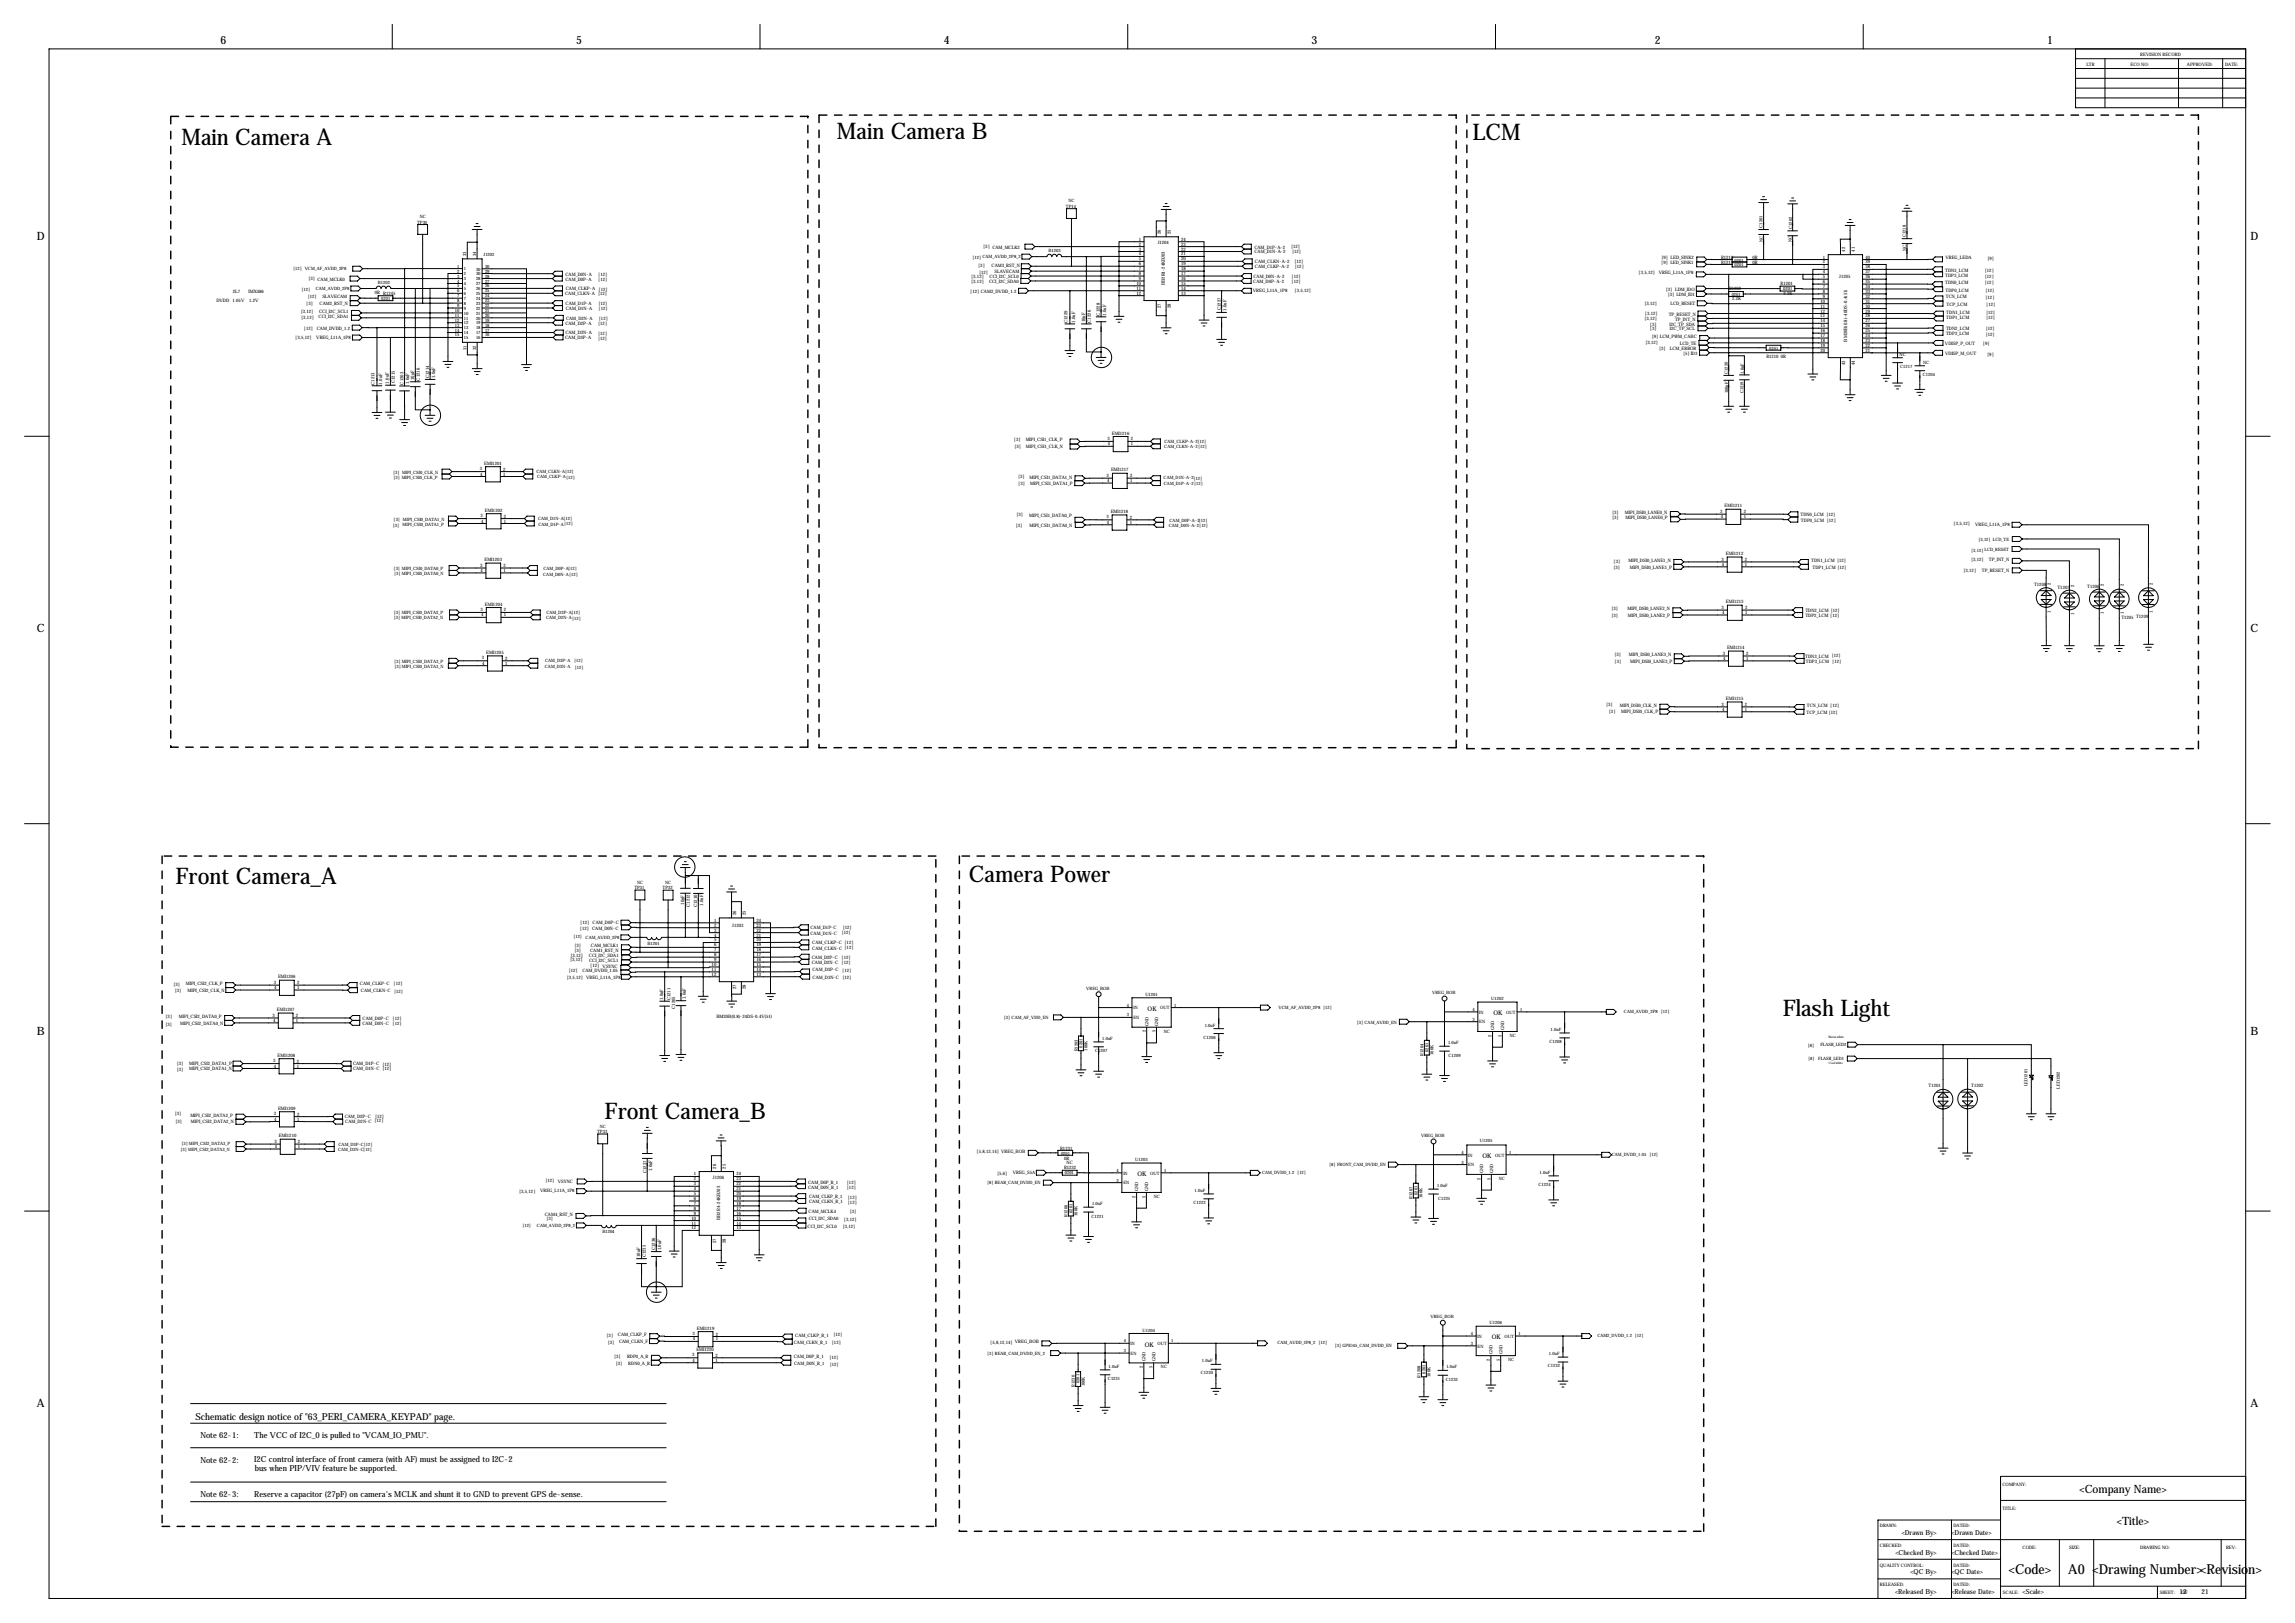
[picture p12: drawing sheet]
<svg xmlns="http://www.w3.org/2000/svg" width="1189mm" height="841mm" viewBox="0 0 1189 841" stroke-linecap="round" stroke-linejoin="round" font-family="sans-serif">
<defs><g id="words">
<g font-size="11.9">
<text x="94" y="75">Main Camera A</text>
<text x="434" y="72">Main Camera B</text>
<text x="763" y="73">LCM</text>
<text x="91" y="458">Front Camera_A</text>
<text x="502" y="457">Camera Power</text>
<text x="923" y="526">Flash Light</text>
<text x="313" y="580">Front Camera_B</text>
</g>
<g font-size="7.1">
<text x="1041" y="816">&lt;Code&gt;</text>
<text x="1071" y="816">A0 &lt;Drawing Number&gt;&lt;Revision&gt;</text>
</g>
<g font-size="5.9">
<text x="114" y="23">6</text>
<text x="298" y="23">5</text>
<text x="489" y="23">4</text>
<text x="679" y="23">3</text>
<text x="857" y="23">2</text>
<text x="1060" y="23">1</text>
<text x="19" y="124">D</text>
<text x="1166" y="124">D</text>
<text x="19" y="328">C</text>
<text x="1166" y="328">C</text>
<text x="19" y="536">B</text>
<text x="1166" y="536">B</text>
<text x="19" y="729">A</text>
<text x="1166" y="729">A</text>
<text x="1077" y="773">&lt;Company Name&gt;</text>
<text x="1097" y="790">&lt;Title&gt;</text>
</g>
<text font-size="4.9" x="101" y="735">Schematic design notice of &quot;63_PERI_CAMERA_KEYPAD&quot; page.</text>
<g font-size="4.3">
<text x="104" y="745">Note 62-1:</text>
<text x="132" y="745">The VCC of I2C_0 is pulled to &quot;VCAM_IO_PMU&quot;.</text>
<text x="104" y="758">Note 62-2:</text>
<text x="132" y="757">I2C control interface of front camera (with AF) must be assigned to I2C-2</text>
<text x="132" y="762">bus when PIP/VIV feature be supported.</text>
<text x="104" y="776">Note 62-3:</text>
<text x="132" y="776">Reserve a capacitor (27pF) on camera's MCLK and shunt it to GND to prevent GPS de-sense.</text>
</g>
<g font-size="3.6">
<text x="985" y="795">&lt;Drawn By&gt;</text>
<text x="1011" y="795">&lt;Drawn Date&gt;</text>
<text x="982" y="805">&lt;Checked By&gt;</text>
<text x="1011" y="805">&lt;Checked Date&gt;</text>
<text x="990" y="815">&lt;QC By&gt;</text>
<text x="1011" y="815">&lt;QC Date&gt;</text>
<text x="982" y="826">&lt;Released By&gt;</text>
<text x="1011" y="826">&lt;Release Date&gt;</text>
<text x="1048" y="826">&lt;Scale&gt;</text>
<text x="1129" y="826">12</text>
<text x="1140" y="826">21</text>
</g>
<g font-size="3.3">
<text x="595" y="524">OK</text>
<text x="774" y="526">OK</text>
<text x="768" y="600">OK</text>
<text x="589" y="609">OK</text>
<text x="773" y="694">OK</text>
<text x="593" y="698">OK</text>
</g>
<g font-size="2.4">
<text x="1109" y="29">REVISION RECORD</text>
<text x="1081" y="34">LTR</text>
<text x="1104" y="34">ECO NO:</text>
<text x="1133" y="34">APPROVED:</text>
<text x="1153" y="34">DATE:</text>
<text x="590" y="125">1</text>
<text x="601" y="121" transform="rotate(-90 601 121)">26</text>
<text x="606" y="121" transform="rotate(-90 606 121)">25</text>
<text x="612" y="125">24</text>
<text x="509" y="129">[3] CAM_MCLK2</text>
<text x="590" y="127">2</text>
<text x="590" y="130">3</text>
<text x="600" y="126">J1204</text>
<text x="612" y="130">22</text>
<text x="612" y="127">23</text>
<text x="650" y="129">CAM_D1P-A-2</text>
<text x="650" y="131">CAM_D1N-A-2</text>
<text x="669" y="129">[12]</text>
<text x="669" y="131">[12]</text>
<text x="956" y="130" transform="rotate(-90 956 130)">42</text>
<text x="961" y="130" transform="rotate(-90 961 130)">41</text>
<text x="590" y="132">4</text>
<text x="590" y="135">5</text>
<text x="590" y="137">6</text>
<text x="612" y="137">19</text>
<text x="612" y="135">20</text>
<text x="612" y="132">21</text>
<text x="650" y="136">CAM_CLKN-A-2</text>
<text x="671" y="136">[12]</text>
<text x="861" y="137">[9] LED_SINK1</text>
<text x="861" y="134">[9] LED_SINK2</text>
<text x="892" y="134">R1212</text>
<text x="892" y="137">R1213</text>
<text x="908" y="134">0R</text>
<text x="908" y="137">0R</text>
<text x="944" y="134">1</text>
<text x="944" y="136">2</text>
<text x="966" y="136">39</text>
<text x="966" y="134">40</text>
<text x="1008" y="134">VREG_LEDA</text>
<text x="1030" y="134">[9]</text>
<text x="293" y="143">CAM_D0N-A</text>
<text x="310" y="143">[12]</text>
<text x="507" y="138">[3]</text>
<text x="507" y="142">[12]</text>
<text x="513" y="144">CCI_I2C_SCL0</text>
<text x="514" y="138">CAM3_RST_N</text>
<text x="515" y="141">SLAVECAM</text>
<text x="590" y="140">7</text>
<text x="590" y="142">8</text>
<text x="612" y="142">17</text>
<text x="612" y="140">18</text>
<text x="649" y="144">CAM_D0N-A-2</text>
<text x="650" y="139">CAM_CLKP-A-2</text>
<text x="669" y="144">[12]</text>
<text x="671" y="139">[12]</text>
<text x="849" y="142">[3,5,12]</text>
<text x="859" y="142">VREG_L11A_1P8</text>
<text x="944" y="139">3</text>
<text x="944" y="142">4</text>
<text x="966" y="142">37</text>
<text x="966" y="139">38</text>
<text x="1008" y="144">TDP3_LCM</text>
<text x="1008" y="141">TDN3_LCM</text>
<text x="1028" y="144">[12]</text>
<text x="1028" y="141">[12]</text>
<text x="160" y="145">[3] CAM_MCLK0</text>
<text x="293" y="145">CAM_D0P-A</text>
<text x="310" y="145">[12]</text>
<text x="503" y="144">[3,12]</text>
<text x="503" y="147">[3,12]</text>
<text x="512" y="147">CCI_I2C_SDA0</text>
<text x="589" y="148">10</text>
<text x="590" y="145">9</text>
<text x="603" y="148" transform="rotate(-90 603 148)">BB2R4-24KBJ03</text>
<text x="612" y="148">15</text>
<text x="612" y="145">16</text>
<text x="649" y="147">CAM_D0P-A-2</text>
<text x="669" y="146">[12]</text>
<text x="922" y="148">R1201</text>
<text x="944" y="144">5</text>
<text x="944" y="147">6</text>
<text x="944" y="149">7</text>
<text x="953" y="144">J1205</text>
<text x="966" y="149">34</text>
<text x="966" y="147">35</text>
<text x="966" y="144">36</text>
<text x="1008" y="147">TDN0_LCM</text>
<text x="1028" y="147">[12]</text>
<text x="121" y="152">2L7</text>
<text x="129" y="152">IMX486</text>
<text x="159" y="154">[12]</text>
<text x="167" y="154">SLAVECAM</text>
<text x="194" y="153">0R R1245</text>
<text x="293" y="153">CAM_CLKN-A [12]</text>
<text x="293" y="150">CAM_CLKP-A [12]</text>
<text x="503" y="152">[12] CAM2_DVDD_1.2</text>
<text x="589" y="150">11</text>
<text x="589" y="153">12</text>
<text x="612" y="153">13</text>
<text x="612" y="150">14</text>
<text x="649" y="151">VREG_L11A_1P8</text>
<text x="671" y="151">[3,5,12]</text>
<text x="863" y="151">[3] LDM_IDO</text>
<text x="864" y="153">[3] LDM_ID1</text>
<text x="896" y="150">R1202</text>
<text x="897" y="156">2.2K</text>
<text x="924" y="153">2.2K</text>
<text x="944" y="152">8</text>
<text x="944" y="154">9</text>
<text x="966" y="154">32</text>
<text x="966" y="152">33</text>
<text x="1008" y="151">TDP0_LCM</text>
<text x="1008" y="155">TCN_LCM</text>
<text x="1028" y="151">[12]</text>
<text x="1029" y="155">[12]</text>
<text x="112" y="156">DVDD</text>
<text x="120" y="156">1.05V</text>
<text x="129" y="156">1.2V</text>
<text x="159" y="158">[3]</text>
<text x="166" y="158">CAM2_RST_N</text>
<text x="293" y="158">CAM_D1P-A</text>
<text x="293" y="161">CAM_D1N-A</text>
<text x="310" y="158">[12]</text>
<text x="310" y="161">[12]</text>
<text x="601" y="160" transform="rotate(-90 601 160)">27</text>
<text x="606" y="160" transform="rotate(-90 606 160)">28</text>
<text x="632" y="161" transform="rotate(-90 632 161)">C1227</text>
<text x="635" y="161" transform="rotate(-90 635 161)">1.0uF</text>
<text x="852" y="158">[3,12]</text>
<text x="865" y="158">LCD_RESET</text>
<text x="943" y="157">10</text>
<text x="943" y="159">11</text>
<text x="943" y="162">12</text>
<text x="966" y="162">29</text>
<text x="966" y="159">30</text>
<text x="966" y="157">31</text>
<text x="1008" y="158">TCP_LCM</text>
<text x="1029" y="159">[12]</text>
<text x="156" y="162">[3,12]</text>
<text x="156" y="165">[3,12]</text>
<text x="165" y="165">CCI_I2C_SDA1</text>
<text x="165" y="162">CCI_I2C_SCL1</text>
<text x="293" y="166">CAM_D2N-A</text>
<text x="310" y="166">[12]</text>
<text x="553" y="167" transform="rotate(-90 553 167)">C1229</text>
<text x="557" y="167" transform="rotate(-90 557 167)">1.0uF</text>
<text x="562" y="167" transform="rotate(-90 562 167)">10uF</text>
<text x="565" y="167" transform="rotate(-90 565 167)">C1226</text>
<text x="570" y="163" transform="rotate(-90 570 163)">C1228</text>
<text x="573" y="163" transform="rotate(-90 573 163)">1.0uF</text>
<text x="852" y="166">[3,12]</text>
<text x="852" y="163">[3,12]</text>
<text x="864" y="164">TP_RESET_N</text>
<text x="868" y="166">TP_INT_N</text>
<text x="943" y="164">13</text>
<text x="943" y="167">14</text>
<text x="966" y="167">27</text>
<text x="966" y="164">28</text>
<text x="1008" y="165">TDP1_LCM</text>
<text x="1008" y="162">TDN1_LCM</text>
<text x="1029" y="165">[12]</text>
<text x="1029" y="163">[12]</text>
<text x="157" y="171">[12]</text>
<text x="164" y="171">CAM_DVDD_1.2</text>
<text x="293" y="168">CAM_D2P-A</text>
<text x="293" y="173">CAM_D3N-A</text>
<text x="310" y="168">[12]</text>
<text x="310" y="173">[12]</text>
<text x="855" y="169">[3]</text>
<text x="855" y="171">[3]</text>
<text x="865" y="169">I2C_TP_SDA</text>
<text x="865" y="171">I2C_TP_SCL</text>
<text x="943" y="169">15</text>
<text x="943" y="172">16</text>
<text x="966" y="172">25</text>
<text x="966" y="169">26</text>
<text x="1008" y="174">TDP2_LCM</text>
<text x="1008" y="171">TDN2_LCM</text>
<text x="1029" y="174">[12]</text>
<text x="1029" y="171">[12]</text>
<text x="153" y="175">[3,5,12]</text>
<text x="164" y="176">VREG_L11A_1P8</text>
<text x="293" y="176">CAM_D3P-A</text>
<text x="310" y="176">[12]</text>
<text x="852" y="178">[3,12]</text>
<text x="856" y="175">[9] LCM_PWM_CABC</text>
<text x="870" y="178">LCD_TE</text>
<text x="943" y="175">17</text>
<text x="943" y="177">18</text>
<text x="943" y="180">19</text>
<text x="957" y="177" transform="rotate(-90 957 177)">BM20B(0.8)-40DS-0.4(51)</text>
<text x="966" y="180">22</text>
<text x="966" y="177">23</text>
<text x="966" y="175">24</text>
<text x="1008" y="179">VDISP_P_OUT</text>
<text x="1027" y="179">[9]</text>
<text x="859" y="181">[3]</text>
<text x="865" y="181">LCM_ERROR</text>
<text x="872" y="184">[5] ID3</text>
<text x="915" y="186">R1210</text>
<text x="922" y="186">0R</text>
<text x="943" y="182">20</text>
<text x="966" y="182">21</text>
<text x="1008" y="184">VDISP_M_OUT</text>
<text x="1029" y="184">[9]</text>
<text x="956" y="189" transform="rotate(-90 956 189)">43</text>
<text x="961" y="189" transform="rotate(-90 961 189)">44</text>
<text x="214" y="197" transform="rotate(-90 214 197)">10uF</text>
<text x="217" y="197" transform="rotate(-90 217 197)">C1216</text>
<text x="222" y="196" transform="rotate(-90 222 196)">C1214</text>
<text x="225" y="196" transform="rotate(-90 225 196)">1.0uF</text>
<text x="194" y="199" transform="rotate(-90 194 199)">C1213</text>
<text x="198" y="199" transform="rotate(-90 198 199)">1.0uF</text>
<text x="202" y="199" transform="rotate(-90 202 199)">1.0uF</text>
<text x="204" y="198" transform="rotate(-90 204 198)">C1215</text>
<text x="209" y="199" transform="rotate(-90 209 199)">C1203</text>
<text x="212" y="199" transform="rotate(-90 212 199)">1.0uF</text>
<text x="574" y="228">3</text>
<text x="576" y="225">EMI1216</text>
<text x="525" y="228">[3]</text>
<text x="525" y="232">[3]</text>
<text x="531" y="228">MIPI_CSI1_CLK_P</text>
<text x="531" y="232">MIPI_CSI1_CLK_N</text>
<text x="574" y="231">4</text>
<text x="586" y="228">2</text>
<text x="586" y="231">1</text>
<text x="249" y="244">3</text>
<text x="251" y="241">EMI1201</text>
<text x="261" y="244">2</text>
<text x="576" y="244">EMI1217</text>
<text x="249" y="246">4</text>
<text x="261" y="246">1</text>
<text x="527" y="248">[3]</text>
<text x="528" y="251">[3]</text>
<text x="533" y="248">MIPI_CSI1_DATA1_N</text>
<text x="534" y="251">MIPI_CSI1_DATA1_P</text>
<text x="573" y="247">3</text>
<text x="574" y="250">4</text>
<text x="585" y="247">2</text>
<text x="585" y="250">1</text>
<text x="893" y="263">EMI1211</text>
<text x="249" y="268">3</text>
<text x="251" y="265">EMI1202</text>
<text x="261" y="268">2</text>
<text x="527" y="267">[3]</text>
<text x="533" y="268">MIPI_CSI1_DATA0_P</text>
<text x="573" y="269">3</text>
<text x="575" y="266">EMI1218</text>
<text x="585" y="269">2</text>
<text x="835" y="266">[3]</text>
<text x="835" y="269">[3]</text>
<text x="842" y="266">MIPI_DSI0_LANE0_N</text>
<text x="842" y="269">MIPI_DSI0_LANE0_P</text>
<text x="891" y="266">3</text>
<text x="891" y="268">4</text>
<text x="903" y="266">2</text>
<text x="903" y="268">1</text>
<text x="933" y="267">TDN0_LCM [12]</text>
<text x="249" y="271">4</text>
<text x="261" y="271">1</text>
<text x="526" y="273">[3]</text>
<text x="533" y="273">MIPI_CSI1_DATA0_N</text>
<text x="573" y="271">4</text>
<text x="585" y="271">1</text>
<text x="933" y="270">TDP0_LCM [12]</text>
<text x="1012" y="272">[3,5,12]</text>
<text x="1023" y="272">VREG_L11A_1P8</text>
<text x="894" y="288">EMI1212</text>
<text x="249" y="294">3</text>
<text x="251" y="291">EMI1203</text>
<text x="261" y="294">2</text>
<text x="836" y="291">[3]</text>
<text x="844" y="291">MIPI_DSI0_LANE1_N</text>
<text x="892" y="290">3</text>
<text x="892" y="293">4</text>
<text x="904" y="291">2</text>
<text x="904" y="293">1</text>
<text x="938" y="291">TDN1_LCM [12]</text>
<text x="1021" y="291">[3,12]</text>
<text x="1030" y="291">TP_INT_N</text>
<text x="249" y="296">4</text>
<text x="261" y="296">1</text>
<text x="836" y="295">[3]</text>
<text x="844" y="295">MIPI_DSI0_LANE1_P</text>
<text x="939" y="294">TDP1_LCM [12]</text>
<text x="1017" y="296">[3,12]</text>
<text x="1027" y="296">TP_RESET_N</text>
<text x="1054" y="304">T1208</text>
<text x="1062" y="303" transform="rotate(-90 1062 303)">2</text>
<text x="1066" y="305">T1207</text>
<text x="1074" y="304" transform="rotate(-90 1074 304)">2</text>
<text x="1081" y="304">T1206</text>
<text x="1090" y="304" transform="rotate(-90 1090 304)">2</text>
<text x="1100" y="304" transform="rotate(-90 1100 304)">2</text>
<text x="1115" y="303" transform="rotate(-90 1115 303)">2</text>
<text x="249" y="317">3</text>
<text x="251" y="314">EMI1204</text>
<text x="261" y="317">2</text>
<text x="835" y="316">[3]</text>
<text x="843" y="316">MIPI_DSI0_LANE2_N</text>
<text x="892" y="315">3</text>
<text x="894" y="312">EMI1213</text>
<text x="904" y="315">2</text>
<text x="935" y="317">TDN2_LCM [12]</text>
<text x="1062" y="317" transform="rotate(-90 1062 317)">1</text>
<text x="1115" y="317" transform="rotate(-90 1115 317)">1</text>
<text x="249" y="319">4</text>
<text x="261" y="319">1</text>
<text x="835" y="320">[3]</text>
<text x="843" y="320">MIPI_DSI0_LANE2_P</text>
<text x="892" y="318">4</text>
<text x="904" y="318">1</text>
<text x="935" y="320">TDP2_LCM [12]</text>
<text x="1074" y="319" transform="rotate(-90 1074 319)">1</text>
<text x="1090" y="318" transform="rotate(-90 1090 318)">1</text>
<text x="1099" y="320">T1205 T1209</text>
<text x="1100" y="318" transform="rotate(-90 1100 318)">1</text>
<text x="250" y="342">3</text>
<text x="252" y="339">EMI1205</text>
<text x="262" y="342">2</text>
<text x="836" y="340">[3]</text>
<text x="844" y="340">MIPI_DSI0_LANE3_N</text>
<text x="892" y="339">3</text>
<text x="893" y="342">4</text>
<text x="895" y="336">EMI1214</text>
<text x="905" y="339">2</text>
<text x="905" y="342">1</text>
<text x="935" y="341">TDN3_LCM [12]</text>
<text x="250" y="344">4</text>
<text x="262" y="344">1</text>
<text x="836" y="344">[3]</text>
<text x="845" y="343">MIPI_DSI0_LANE3_P</text>
<text x="935" y="343">TDP3_LCM [12]</text>
<text x="832" y="366">[3]</text>
<text x="892" y="365">3</text>
<text x="894" y="363">EMI1215</text>
<text x="904" y="366">2</text>
<text x="833" y="370">[3]</text>
<text x="839" y="366">MIPI_DSI0_CLK_N</text>
<text x="840" y="369">MIPI_DSI0_CLK_P</text>
<text x="892" y="368">4</text>
<text x="904" y="368">1</text>
<text x="936" y="370">TCP_LCM [12]</text>
<text x="936" y="366">TCN_LCM [12]</text>
<text x="354" y="469" transform="rotate(-90 354 469)">10uF</text>
<text x="357" y="470" transform="rotate(-90 357 470)">C1212</text>
<text x="361" y="470" transform="rotate(-90 361 470)">C1210</text>
<text x="364" y="469" transform="rotate(-90 364 469)">1.0uF</text>
<text x="381" y="474" transform="rotate(-90 381 474)">26</text>
<text x="386" y="474" transform="rotate(-90 386 474)">25</text>
<text x="301" y="479">[12]</text>
<text x="307" y="479">CAM_D0P-C</text>
<text x="370" y="478">1</text>
<text x="392" y="478">24</text>
<text x="300" y="482">[12]</text>
<text x="307" y="482">CAM_D0N-C</text>
<text x="370" y="480">2</text>
<text x="370" y="483">3</text>
<text x="370" y="485">4</text>
<text x="379" y="480">J1203</text>
<text x="392" y="485">21</text>
<text x="392" y="483">22</text>
<text x="392" y="480">23</text>
<text x="420" y="481">CAM_D1P-C</text>
<text x="420" y="484">CAM_D1N-C</text>
<text x="436" y="484">[12]</text>
<text x="437" y="481">[12]</text>
<text x="298" y="491">[3]</text>
<text x="306" y="491">CAM_MCLK1</text>
<text x="370" y="488">5</text>
<text x="370" y="490">6</text>
<text x="392" y="490">19</text>
<text x="392" y="488">20</text>
<text x="421" y="489">CAM_CLKP-C [12]</text>
<text x="421" y="492">CAM_CLKN-C [12]</text>
<text x="295" y="498">[3,12]</text>
<text x="295" y="496">[3,12]</text>
<text x="298" y="493">[3]</text>
<text x="305" y="496">CCI_I2C_SDA1</text>
<text x="306" y="493">CAM1_RST_N</text>
<text x="370" y="493">7</text>
<text x="370" y="495">8</text>
<text x="370" y="498">9</text>
<text x="392" y="498">16</text>
<text x="392" y="495">17</text>
<text x="392" y="493">18</text>
<text x="421" y="497">CAM_D2P-C</text>
<text x="436" y="497">[12]</text>
<text x="295" y="504">[12]</text>
<text x="302" y="504">CAM_DVDD_1.05</text>
<text x="305" y="498">CCI_I2C_SCL1</text>
<text x="306" y="501">[12]</text>
<text x="312" y="501">VSYNC</text>
<text x="369" y="500">10</text>
<text x="369" y="503">11</text>
<text x="392" y="503">14</text>
<text x="392" y="500">15</text>
<text x="421" y="499">CAM_D2N-C</text>
<text x="421" y="503">CAM_D3P-C</text>
<text x="436" y="500">[12]</text>
<text x="436" y="503">[12]</text>
<text x="142" y="510">3</text>
<text x="144" y="507">EMI1206</text>
<text x="154" y="510">2</text>
<text x="294" y="507">[3,5,12] VREG_L11A_1P8</text>
<text x="369" y="505">12</text>
<text x="392" y="505">13</text>
<text x="421" y="507">CAM_D3N-C</text>
<text x="436" y="507">[12]</text>
<text x="90" y="511">[3]</text>
<text x="91" y="514">[3]</text>
<text x="96" y="510">MIPI_CSI2_CLK_P</text>
<text x="97" y="514">MIPI_CSI2_CLK_N</text>
<text x="142" y="512">4</text>
<text x="154" y="512">1</text>
<text x="186" y="510">CAM_CLKP-C</text>
<text x="187" y="514">CAM_CLKN-C</text>
<text x="204" y="510">[12]</text>
<text x="204" y="514">[12]</text>
<text x="381" y="512" transform="rotate(-90 381 512)">27</text>
<text x="386" y="512" transform="rotate(-90 386 512)">28</text>
<text x="344" y="518" transform="rotate(-90 344 518)">1.0uF</text>
<text x="347" y="518" transform="rotate(-90 347 518)">C1211</text>
<text x="355" y="517" transform="rotate(-90 355 517)">1.0uF</text>
<text x="86" y="527">[3]</text>
<text x="93" y="527">MIPI_CSI2_DATA0_P</text>
<text x="141" y="527">3</text>
<text x="143" y="524">EMI1207</text>
<text x="153" y="527">2</text>
<text x="350" y="523" transform="rotate(-90 350 523)">C1205</text>
<text x="371" y="527">BM20B(0.8)-24DS-0.4V(51)</text>
<text x="86" y="531">[3]</text>
<text x="93" y="531">MIPI_CSI2_DATA0_N</text>
<text x="141" y="529">4</text>
<text x="153" y="529">1</text>
<text x="188" y="531">CAM_D0N-C</text>
<text x="188" y="528">CAM_D0P-C</text>
<text x="203" y="531">[12]</text>
<text x="203" y="528">[12]</text>
<text x="92" y="552">[3]</text>
<text x="98" y="552">MIPI_CSI2_DATA1_P</text>
<text x="142" y="550">3</text>
<text x="144" y="547">EMI1208</text>
<text x="154" y="550">2</text>
<text x="183" y="552">CAM_D1P-C [12]</text>
<text x="92" y="555">[3]</text>
<text x="98" y="554">MIPI_CSI2_DATA1_N</text>
<text x="142" y="553">4</text>
<text x="154" y="553">1</text>
<text x="183" y="554">CAM_D1N-C [12]</text>
<text x="999" y="563">T1201</text>
<text x="1021" y="563">T1202</text>
<text x="144" y="575">EMI1209</text>
<text x="91" y="578">[3]</text>
<text x="91" y="582">[3]</text>
<text x="99" y="578">MIPI_CSI2_DATA2_P</text>
<text x="99" y="582">MIPI_CSI2_DATA2_N</text>
<text x="142" y="578">3</text>
<text x="142" y="580">4</text>
<text x="154" y="578">2</text>
<text x="154" y="580">1</text>
<text x="179" y="579">CAM_D2P-C</text>
<text x="179" y="582">CAM_D2N-C [12]</text>
<text x="194" y="579">[12]</text>
<text x="142" y="592">3</text>
<text x="144" y="589">EMI1210</text>
<text x="154" y="592">2</text>
<text x="142" y="595">4</text>
<text x="154" y="595">1</text>
<text x="506" y="597">[5,8,12,14] VREG_BOB</text>
<text x="549" y="596">R1231</text>
<text x="371" y="605" transform="rotate(-90 371 605)">26</text>
<text x="376" y="605" transform="rotate(-90 376 605)">25</text>
<text x="551" y="606">R1232</text>
<text x="551" y="601">0R</text>
<text x="552" y="603">NC</text>
<text x="335" y="608" transform="rotate(-90 335 608)">C1237</text>
<text x="338" y="607" transform="rotate(-90 338 607)">1.0uF</text>
<text x="359" y="609">1</text>
<text x="359" y="611">2</text>
<text x="369" y="611">J1206</text>
<text x="382" y="611">23</text>
<text x="382" y="609">24</text>
<text x="517" y="609">[5,6]</text>
<text x="525" y="608">VREG_S5A</text>
<text x="269" y="618">[3,5,12]</text>
<text x="280" y="617">VREG_L11A_1P8</text>
<text x="283" y="612">[12]</text>
<text x="289" y="613">VSYNC</text>
<text x="359" y="614">3</text>
<text x="359" y="616">4</text>
<text x="382" y="616">21</text>
<text x="382" y="614">22</text>
<text x="419" y="616">CAM_D0N_R_1</text>
<text x="419" y="613">CAM_D0P_R_1</text>
<text x="439" y="616">[12]</text>
<text x="439" y="613">[12]</text>
<text x="359" y="619">5</text>
<text x="359" y="622">6</text>
<text x="382" y="622">19</text>
<text x="382" y="619">20</text>
<text x="419" y="623">CAM_CLKN_R_1</text>
<text x="419" y="621">CAM_CLKP_R_1</text>
<text x="439" y="623">[12]</text>
<text x="439" y="621">[12]</text>
<text x="282" y="630">CAM4_RST_N</text>
<text x="359" y="624">7</text>
<text x="359" y="627">8</text>
<text x="359" y="629">9</text>
<text x="382" y="629">16</text>
<text x="382" y="627">17</text>
<text x="382" y="624">18</text>
<text x="419" y="628">CAM_MCLK4</text>
<text x="440" y="628">[3]</text>
<text x="283" y="632">[3]</text>
<text x="358" y="632">10</text>
<text x="358" y="634">11</text>
<text x="373" y="632" transform="rotate(-90 373 632)">BB2R4-24KBJ03</text>
<text x="382" y="634">14</text>
<text x="382" y="632">15</text>
<text x="418" y="636">CCI_I2C_SCL0</text>
<text x="419" y="632">CCI_I2C_SDA0</text>
<text x="437" y="632">[3,12]</text>
<text x="358" y="637">12</text>
<text x="382" y="637">13</text>
<text x="437" y="636">[3,12]</text>
<text x="339" y="648" transform="rotate(-90 339 648)">C1236</text>
<text x="343" y="648" transform="rotate(-90 343 648)">1.0uF</text>
<text x="371" y="644" transform="rotate(-90 371 644)">27</text>
<text x="376" y="644" transform="rotate(-90 376 644)">28</text>
<text x="332" y="651" transform="rotate(-90 332 651)">10uF</text>
<text x="335" y="651" transform="rotate(-90 335 651)">C1235</text>
<text x="361" y="689">EMI1219</text>
<text x="314" y="692">[3]</text>
<text x="320" y="692">CAM_CLKP_F</text>
<text x="321" y="696">CAM_CLKN_F</text>
<text x="359" y="692">3</text>
<text x="359" y="694">4</text>
<text x="371" y="692">2</text>
<text x="371" y="694">1</text>
<text x="411" y="696">CAM_CLKN_R_1</text>
<text x="412" y="692">CAM_CLKP_R_1</text>
<text x="432" y="692">[12]</text>
<text x="315" y="696">[3]</text>
<text x="361" y="700">EMI1220</text>
<text x="431" y="696">[12]</text>
<text x="513" y="696">[5,8,12,14] VREG_BOB</text>
<text x="318" y="703">[3]</text>
<text x="319" y="707">[3]</text>
<text x="325" y="703">RDP0_A_R</text>
<text x="325" y="707">RDN0_A_R</text>
<text x="358" y="703">3</text>
<text x="359" y="705">4</text>
<text x="371" y="703">2</text>
<text x="371" y="705">1</text>
<text x="411" y="703">CAM_D0P_R_1</text>
<text x="411" y="707">CAM_D0N_R_1</text>
<text x="430" y="704">[12]</text>
<text x="430" y="707">[12]</text>
<text x="1037" y="770">COMPANY:</text>
<text x="1037" y="782">TITLE:</text>
<text x="974" y="791">DRAWN:</text>
<text x="1012" y="791">DATED:</text>
<text x="974" y="801">CHECKED:</text>
<text x="1012" y="801">DATED:</text>
<text x="1048" y="803">CODE:</text>
<text x="1072" y="803">SIZE:</text>
<text x="1109" y="803">DRAWING NO:</text>
<text x="1153" y="803">REV:</text>
<text x="974" y="811">QUALITY CONTROL:</text>
<text x="1012" y="811">DATED:</text>
<text x="974" y="822">RELEASED:</text>
<text x="1012" y="822">DATED:</text>
<text x="1038" y="825">SCALE:</text>
<text x="1119" y="825">SHEET:</text>
<text x="1130" y="825">OF</text>
</g>
<g font-size="2.3">
<text x="552" y="108">TP14</text>
<text x="554" y="105">NC</text>
<text x="217" y="113">NC</text>
<text x="216" y="116">TP30</text>
<text x="913" y="118" transform="rotate(-90 913 118)">C1201</text>
<text x="928" y="119" transform="rotate(-90 928 119)">C1202</text>
<text x="913" y="125" transform="rotate(-90 913 125)">NC</text>
<text x="928" y="125" transform="rotate(-90 928 125)">NC</text>
<text x="987" y="123" transform="rotate(-90 987 123)">C1218</text>
<text x="543" y="131">B1203</text>
<text x="987" y="130" transform="rotate(-90 987 130)">NC</text>
<text x="242" y="133" transform="rotate(-90 242 133)">33</text>
<text x="247" y="133" transform="rotate(-90 247 133)">34</text>
<text x="251" y="133">J1202</text>
<text x="504" y="134">[12] CAM_AVDD_2P8_2</text>
<text x="899" y="135">0201</text>
<text x="152" y="140">[12] VCM_AF_AVDD_2P8</text>
<text x="237" y="144">3</text>
<text x="237" y="141">2</text>
<text x="237" y="139">1</text>
<text x="240" y="143">2</text>
<text x="240" y="140">1</text>
<text x="247" y="143">30</text>
<text x="247" y="140">30</text>
<text x="251" y="144">28</text>
<text x="251" y="141">29</text>
<text x="251" y="139">30</text>
<text x="899" y="138">0201</text>
<text x="196" y="147">B1202</text>
<text x="237" y="146">4</text>
<text x="237" y="149">5</text>
<text x="240" y="148">4</text>
<text x="240" y="145">3</text>
<text x="247" y="148">27</text>
<text x="247" y="145">28</text>
<text x="251" y="146">27</text>
<text x="251" y="149">26</text>
<text x="156" y="151">[12]</text>
<text x="164" y="150">CAM_AVDD_2P8</text>
<text x="197" y="155">0201</text>
<text x="237" y="151">6</text>
<text x="237" y="154">7</text>
<text x="240" y="150">5</text>
<text x="240" y="153">6</text>
<text x="240" y="155">7</text>
<text x="247" y="150">26</text>
<text x="247" y="153">25</text>
<text x="247" y="155">24</text>
<text x="251" y="151">25</text>
<text x="251" y="154">24</text>
<text x="897" y="153">0201</text>
<text x="924" y="150">0201</text>
<text x="236" y="162">10</text>
<text x="237" y="156">8</text>
<text x="237" y="159">9</text>
<text x="240" y="158">8</text>
<text x="240" y="160">9</text>
<text x="247" y="158">23</text>
<text x="247" y="160">22</text>
<text x="251" y="156">23</text>
<text x="251" y="159">22</text>
<text x="251" y="162">21</text>
<text x="236" y="164">11</text>
<text x="236" y="167">12</text>
<text x="240" y="163">10</text>
<text x="240" y="166">11</text>
<text x="247" y="163">21</text>
<text x="247" y="166">20</text>
<text x="251" y="164">20</text>
<text x="251" y="167">19</text>
<text x="236" y="169">13</text>
<text x="236" y="172">14</text>
<text x="240" y="168">12</text>
<text x="240" y="171">13</text>
<text x="240" y="173">14</text>
<text x="247" y="168">19</text>
<text x="247" y="171">18</text>
<text x="247" y="173">17</text>
<text x="251" y="169">18</text>
<text x="251" y="172">17</text>
<text x="236" y="174">15</text>
<text x="240" y="176">15</text>
<text x="247" y="176">16</text>
<text x="251" y="174">16</text>
<text x="242" y="181" transform="rotate(-90 242 181)">31</text>
<text x="247" y="181" transform="rotate(-90 247 181)">32</text>
<text x="917" y="181">0201</text>
<text x="984" y="185">NC</text>
<text x="984" y="190">C1217</text>
<text x="996" y="188">NC</text>
<text x="895" y="194" transform="rotate(-90 895 194)">C1220</text>
<text x="903" y="194" transform="rotate(-90 903 194)">1.0uF</text>
<text x="996" y="195">C1204</text>
<text x="895" y="204" transform="rotate(-90 895 204)">100nF</text>
<text x="903" y="204" transform="rotate(-90 903 204)">C1219</text>
<text x="603" y="232">CAM_CLKN-A-2[12]</text>
<text x="603" y="229">CAM_CLKP-A-2[12]</text>
<text x="204" y="245">[3] MIPI_CSI0_CLK_N</text>
<text x="278" y="245">CAM_CLKN-A[12]</text>
<text x="204" y="248">[3] MIPI_CSI0_CLK_P</text>
<text x="278" y="248">CAM_CLKP-A[12]</text>
<text x="603" y="248">CAM_D1N-A-2[12]</text>
<text x="603" y="251">CAM_D1P-A-2[12]</text>
<text x="204" y="270">[3] MIPI_CSI0_DATA1_N</text>
<text x="279" y="269">CAM_D1N-A[12]</text>
<text x="204" y="273">[3]</text>
<text x="209" y="273">MIPI_CSI0_DATA1_P</text>
<text x="279" y="272">CAM_D1P-A[12]</text>
<text x="605" y="273">CAM_D0N-A-2[12]</text>
<text x="606" y="270">CAM_D0P-A-2[12]</text>
<text x="1025" y="280">[3,12] LCD_TE</text>
<text x="1021" y="286">[3,12] LCD_RESET</text>
<text x="204" y="295">[3] MIPI_CSI0_DATA0_P</text>
<text x="204" y="298">[3] MIPI_CSI0_DATA0_N</text>
<text x="281" y="298">CAM_D0N-A[12]</text>
<text x="282" y="295">CAM_D0P-A[12]</text>
<text x="204" y="318">[3] MIPI_CSI0_DATA2_P</text>
<text x="204" y="321">[3] MIPI_CSI0_DATA2_N</text>
<text x="283" y="321">CAM_D2N-A[12]</text>
<text x="283" y="318">CAM_D2P-A[12]</text>
<text x="204" y="343">[3] MIPI_CSI0_DATA3_P</text>
<text x="204" y="346">[3] MIPI_CSI0_DATA3_N</text>
<text x="282" y="346">CAM_D3N-A</text>
<text x="282" y="343">CAM_D3P-A</text>
<text x="297" y="343">[12]</text>
<text x="298" y="346">[12]</text>
<text x="329" y="461">TP31</text>
<text x="330" y="458">NC</text>
<text x="343" y="461">TP32</text>
<text x="345" y="458">NC</text>
<text x="297" y="486">[12]</text>
<text x="303" y="486">CAM_AVDD_2P8</text>
<text x="335" y="490">B1201</text>
<text x="563" y="513">VREG_BOB</text>
<text x="593" y="516">U1201</text>
<text x="742" y="515">VREG_BOB</text>
<text x="584" y="521">4</text>
<text x="608" y="521">1</text>
<text x="772" y="518">U1202</text>
<text x="520" y="528">[3] CAM_AF_VDD_EN</text>
<text x="584" y="526">3</text>
<text x="587" y="523">IN</text>
<text x="587" y="528">EN</text>
<text x="601" y="523">OUT</text>
<text x="662" y="523">VCM_AF_AVDD_2P8 [12]</text>
<text x="763" y="524">4</text>
<text x="766" y="525">IN</text>
<text x="780" y="525">OUT</text>
<text x="787" y="524">1</text>
<text x="841" y="525">CAM_AVDD_2P8 [12]</text>
<text x="595" y="531" transform="rotate(-90 595 531)">GND</text>
<text x="600" y="531" transform="rotate(-90 600 531)">GND</text>
<text x="624" y="532">1.0uF</text>
<text x="703" y="530">[3] CAM_AVDD_EN</text>
<text x="763" y="529">3</text>
<text x="766" y="530">EN</text>
<text x="774" y="534" transform="rotate(-90 774 534)">GND</text>
<text x="779" y="534" transform="rotate(-90 779 534)">GND</text>
<text x="571" y="539">1.0uF</text>
<text x="593" y="535" transform="rotate(-90 593 535)">2</text>
<text x="599" y="535" transform="rotate(-90 599 535)">5</text>
<text x="603" y="535">NC</text>
<text x="623" y="538">C1206</text>
<text x="773" y="537" transform="rotate(-90 773 537)">2</text>
<text x="778" y="537" transform="rotate(-90 778 537)">5</text>
<text x="782" y="537">NC</text>
<text x="803" y="534">1.0uF</text>
<text x="558" y="545" transform="rotate(-90 558 545)">R1203</text>
<text x="561" y="543" transform="rotate(-90 561 543)">0201</text>
<text x="563" y="544" transform="rotate(-90 563 544)">100K</text>
<text x="567" y="545">C1207</text>
<text x="740" y="545" transform="rotate(-90 740 545)">0201</text>
<text x="750" y="541">1.0uF</text>
<text x="803" y="540">C1208</text>
<text x="937" y="542">[8]</text>
<text x="943" y="542">FLASH_LED2</text>
<text x="737" y="547" transform="rotate(-90 737 547)">R1204</text>
<text x="743" y="546" transform="rotate(-90 743 546)">100K</text>
<text x="750" y="548">C1209</text>
<text x="937" y="549">[8]</text>
<text x="942" y="549">FLASH_LED1</text>
<text x="1050" y="563" transform="rotate(-90 1050 563)">LED1201</text>
<text x="1067" y="564" transform="rotate(-90 1067 564)">LED1202</text>
<text x="309" y="587">TP33</text>
<text x="311" y="584">NC</text>
<text x="94" y="593">[3] MIPI_CSI2_DATA3_P</text>
<text x="175" y="594">CAM_D3P-C[12]</text>
<text x="736" y="589">VREG_BOB</text>
<text x="767" y="592">U1205</text>
<text x="93" y="596">[3] MIPI_CSI2_DATA3_N</text>
<text x="175" y="596">CAM_D3N-C[12]</text>
<text x="550" y="598">0201</text>
<text x="757" y="598">4</text>
<text x="761" y="599">IN</text>
<text x="775" y="599">OUT</text>
<text x="782" y="598">1</text>
<text x="835" y="599">CAM_DVDD_1.05 [12]</text>
<text x="588" y="601">U1203</text>
<text x="689" y="604">[8] FRONT_CAM_DVDD_EN</text>
<text x="757" y="603">3</text>
<text x="761" y="604">EN</text>
<text x="552" y="608">0201</text>
<text x="578" y="607">4</text>
<text x="582" y="608">IN</text>
<text x="596" y="608">OUT</text>
<text x="603" y="607">1</text>
<text x="654" y="608">CAM_DVDD_1.2 [12]</text>
<text x="767" y="611" transform="rotate(-90 767 611)">2</text>
<text x="768" y="608" transform="rotate(-90 768 608)">GND</text>
<text x="772" y="611" transform="rotate(-90 772 611)">5</text>
<text x="773" y="608" transform="rotate(-90 773 608)">GND</text>
<text x="776" y="611">NC</text>
<text x="798" y="608">1.0uF</text>
<text x="511" y="613">[8] REAR_CAM_DVDD_EN</text>
<text x="578" y="612">3</text>
<text x="582" y="613">EN</text>
<text x="590" y="617" transform="rotate(-90 590 617)">GND</text>
<text x="595" y="617" transform="rotate(-90 595 617)">GND</text>
<text x="619" y="617">1.0uF</text>
<text x="744" y="615">1.0uF</text>
<text x="797" y="614">C1224</text>
<text x="588" y="620" transform="rotate(-90 588 620)">2</text>
<text x="593" y="620" transform="rotate(-90 593 620)">5</text>
<text x="598" y="620">NC</text>
<text x="618" y="624">C1222</text>
<text x="732" y="621" transform="rotate(-90 732 621)">R1207</text>
<text x="734" y="619" transform="rotate(-90 734 619)">0201</text>
<text x="737" y="621" transform="rotate(-90 737 621)">100K</text>
<text x="745" y="621">C1225</text>
<text x="556" y="628" transform="rotate(-90 556 628)">0201</text>
<text x="558" y="630" transform="rotate(-90 558 630)">100K</text>
<text x="566" y="624">1.0uF</text>
<text x="271" y="636">[12]</text>
<text x="278" y="636">CAM_AVDD_2P8_2</text>
<text x="553" y="630" transform="rotate(-90 553 630)">R1206</text>
<text x="565" y="631">C1221</text>
<text x="312" y="639">B1204</text>
<text x="741" y="683">VREG_BOB</text>
<text x="592" y="690">U1204</text>
<text x="772" y="686">U1206</text>
<text x="582" y="695">4</text>
<text x="607" y="695">1</text>
<text x="762" y="692">4</text>
<text x="765" y="693">IN</text>
<text x="779" y="693">OUT</text>
<text x="787" y="692">1</text>
<text x="827" y="693">CAM2_DVDD_1.2 [12]</text>
<text x="511" y="702">[3] REAR_CAM_DVDD_EN_2</text>
<text x="582" y="700">3</text>
<text x="586" y="697">IN</text>
<text x="586" y="702">EN</text>
<text x="600" y="697">OUT</text>
<text x="662" y="696">CAM_AVDD_2P8_2 [12]</text>
<text x="691" y="698">[3] GPIO45_CAM_DVDD_EN</text>
<text x="762" y="697">3</text>
<text x="765" y="698">EN</text>
<text x="773" y="701" transform="rotate(-90 773 701)">GND</text>
<text x="778" y="701" transform="rotate(-90 778 701)">GND</text>
<text x="802" y="702">1.0uF</text>
<text x="593" y="705" transform="rotate(-90 593 705)">GND</text>
<text x="599" y="705" transform="rotate(-90 599 705)">GND</text>
<text x="623" y="706">1.0uF</text>
<text x="772" y="705" transform="rotate(-90 772 705)">2</text>
<text x="777" y="705" transform="rotate(-90 777 705)">5</text>
<text x="781" y="705">NC</text>
<text x="574" y="709">1.0uF</text>
<text x="592" y="709" transform="rotate(-90 592 709)">2</text>
<text x="597" y="709" transform="rotate(-90 597 709)">5</text>
<text x="601" y="709">NC</text>
<text x="622" y="712">C1230</text>
<text x="736" y="714" transform="rotate(-90 736 714)">R1208</text>
<text x="738" y="712" transform="rotate(-90 738 712)">0201</text>
<text x="741" y="713" transform="rotate(-90 741 713)">100K</text>
<text x="749" y="709">1.0uF</text>
<text x="802" y="708">C1232</text>
<text x="557" y="718" transform="rotate(-90 557 718)">R1230</text>
<text x="559" y="717" transform="rotate(-90 559 717)">0201</text>
<text x="562" y="718" transform="rotate(-90 562 718)">100K</text>
<text x="574" y="715">C1231</text>
<text x="749" y="715">C1233</text>
</g>
<g font-size="1.6">
<text x="947" y="538">Warm white</text>
<text x="947" y="551">Cool white</text>
</g>
</g></defs>
<g fill="none" stroke="#000" stroke-width=".52">
<path d="M203 13v12M394 13v12M584 13v12M775 13v12M965 13v12M25 25h1138v803h-1138zM1075 25v31h88M1075 30h88M1075 35h88M1090 30v26M1129 30v26M1151 30v26"/>
<path d="M1075 41h88M1075 46h88M1075 51h88M216 116h5v5h-5zM245 119h5M246 117h3M247 116h1M247 119v15M553 108h5v5h-5zM555 113v25M602 108h5M603 107h3"/>
<path d="M604 105h1M604 114h-5v9M604 108v15M911 119h5M911 105h5M912 103h3M913 102h1M914 105v14M926 120h5M926 106h5M927 104h3M928 103h1"/>
<path d="M929 106v14M956 117h5M957 115h3M958 114h1M958 117v7M985 109h5M986 108h3M987 106h1M988 109v15M183 138h4l1 1-1 1h-4zM188 139h22M210 139v61"/>
<path d="M219 121v36M240 139h-30M240 134h10v43h-10zM247 125h-5v9M250 139h23v8M529 139h4M529 132h4l1 1-1 1h-4zM531 126h4l1 2-1 1h-4zM533 139l1 1M534 138h59M534 138l-1 1M534 138l-1-1h-4v7"/>
<path d="M534 133h8a1.3 1.3 0 0 1 2-1 1.3 1.3 0 0 1 1 1 1.3 1.3 0 0 1 1-1 1.3 1.3 0 0 1 1 1 1.3 1.3 0 0 1 2-1 1.3 1.3 0 0 1 1 1h20M536 128h57M563 133v35M570 133v31M580 130h13M580 135h13M580 130v34M593 125h-13v5M593 133h-23M593 123h17v33h-17zM610 125h14v8M610 128h33"/>
<path d="M610 130h33M610 133h14M610 135h34M610 138h34M624 133v33M643 128l1-2h4v6h-4l-1-2M643 128l1 1M644 135l1-1h4v5h-4l-1-1M644 135l1 2M644 129h4M644 129l-1 1M645 137h4"/>
<path d="M645 137l-1 1M883 136l1 1M883 136h-4v2h4l1-1M884 137h13M884 134h13M884 134l-1-1h-4v3M884 134l-1 2M897 133h8v5h-8zM897 136h8M905 134h42M905 137h42M911 121h5"/>
<path d="M914 121v13M926 122h5M929 122v15M947 140h-8v7M947 132h18v53h-18zM958 124h-5v8M958 124v8M965 137h12v8M965 134h23M985 124h5M985 126h5M988 126v8"/>
<path d="M1001 139l-36 1M1001 139l1-1h4v5h-4l-1-1M1001 139l1 2M1001 134h-13M1001 134l1-1h4v3h-4zM181 143h4l1 1-1 2h-4zM181 156h4l1 1M182 148h4l1 1-1 2h-4zM186 144h54M186 154h10M186 157h33M186 154l-1 2h-4"/>
<path d="M186 154l-1-1h-4v5h4l1-1M187 149h8a1.3 1.3 0 0 1 1-1 1.3 1.3 0 0 1 1 1 1.3 1.3 0 0 1 2-1 1.3 1.3 0 0 1 1 1 1.3 1.3 0 0 1 1-1 1.3 1.3 0 0 1 1 1h21M196 153h8v3h-8zM204 154h36M215 149v49M223 149v48M232 147h8M232 152h8M232 160h8M232 147v40M240 149h-17M240 142h-8v5"/>
<path d="M240 157h-21M250 142h36M250 144h36M250 149h36M250 147h23M250 152h36M250 154h23M250 157h36M250 160h36M273 147v42M286 142l2-2h3v3h-4l-1 1M286 157l2-1h3v5h-3l-2-1"/>
<path d="M286 142l2 1M286 157l2 1M286 149l2-1h3v5h-3l-2-1M286 149l2 2M288 151h3M288 151l-2 1M288 158h3M288 158l-2 2M291 143v3h-4l-1-2M528 149h3l2 2-2 1h-3zM529 142h4M533 144l1 2"/>
<path d="M533 151h60M533 142l1 1M534 146h59M534 143l-1 1h-4v3h4l1-1M534 143h59M534 140h59M534 140l-1 2M554 151v17M580 148h13M580 153h13M599 156v8h5M604 156v14"/>
<path d="M610 140h14M610 143h33M610 146h33M610 148h14M610 151h33M610 153h14M633 151v11M643 143l1-1h4v5h-4l-1-1M643 143l1 1M644 149h4v3h-4l-1-1zM648 144h-4l-1 2M879 148h4l1 1-1 2h-4z"/>
<path d="M879 141h4l1 1-1 1h-4zM879 151h4l1 1-1 2h-4zM879 156h4l1 1-1 1h-4zM884 149h38M884 142h50M884 152h11M884 157h63M895 151h8v3h-8zM896 142v52M922 148h8v3h-8zM930 149l17 1M934 142v3h13"/>
<path d="M939 147h8M939 155h8M939 160h8M939 147v47M947 142h-13M947 152h-44M965 147h36M965 150h36M965 152h12M965 142h36M965 145h12M965 157h36"/>
<path d="M965 160h12M977 145v49M1001 147l1-1h4v2h-4zM1001 150l2-1h3v2h-3zM1001 155h-36M1002 141h4M1002 141l-1 1M1003 153h3v3h-3l-2-1zM1003 156h4v3h-4l-2-2zM182 163h4M182 168h4l2 2-2 1h-4zM183 174h3l2 1-2 1h-3z"/>
<path d="M186 163l1 2M187 162h53M187 165h53M187 162l-1 1M187 162l-1-1h-4v5h4l1-1M188 170h7M188 175h14M195 170v30M202 175v25M232 167h8M232 172h8M240 175h-38"/>
<path d="M240 170h-45M242 177v7h5M247 177v14M250 162h23M250 165h37M250 167h36M250 170h23M250 172h37M250 175h37M287 165l1-2h4v3h-4l-2 1M287 172l1-1h4v3h-4l-1 1M287 165l1 1"/>
<path d="M287 172l1 2M291 166v2h-3l-2-1M292 174v2h-4l-1-1M552 168h5M552 170h5M554 170v12M560 168h5M560 170h5M563 170v12h7M568 164h5M568 167h5M570 167v18"/>
<path d="M577 164h5M578 165h3M579 167h1M602 170h5M603 171h3M604 173h1M621 166h5M622 167h3M623 169h1M630 162h5M630 164h5M630 176h5"/>
<path d="M631 177h3M632 179h1M633 164v12M880 164h3l2 1M880 169h3M880 166h3l2 2M880 179v5h4l1-1M883 169l2 1M884 176l1 2M885 165l-2 1h-3M885 162h62M885 162l-2-1h-3v10h3l2-1"/>
<path d="M885 162l-2 2h-3M885 168l-2 1M885 178h62M885 178l-1 1M886 175h61M886 175l-2 1h-4v3h4l1 1M886 175l-2-1h-3v2M915 179h8v2h-8zM939 173h8M947 165h-62M947 167l-62 1M947 170h-62"/>
<path d="M965 162h37M965 165h37M965 167h12M965 175h12M965 178h36M983 178v7M1001 170h-36M1001 172l-36 1M1001 170l2-1h4v5h-4l-2-2M1001 170l2 1M1002 162l1-1h4v5h-4l-1-1M1002 162l1 2"/>
<path d="M1003 176h4v3h-4l-2-1zM1003 171h4M1003 171l-2 1M1003 164h4M1003 164l-1 1M193 200h5M200 200h5M207 200h5M213 198h5M220 197h5M220 199h5M223 199v13"/>
<path d="M230 187h5M231 189h3M232 190h1M245 191h5M246 192h3M247 194h1M270 189h5M271 190h3M272 192h1M552 182h5M553 183h3M554 185h1"/>
<path d="M568 185h5M569 187h3M570 188h1M880 181h4l1 2M885 180h30M885 180l-1 1h-4M885 183h62M893 197h5M893 194h5M896 184h8v10M896 197v13M901 197h5"/>
<path d="M901 194h5M904 197v13M923 180h24M937 194h5M938 195h3M939 197h1M953 185v12h5M958 197v7M958 185v12M965 183h30M965 180h12M975 194h5"/>
<path d="M976 196h3M977 197h1M980 188h6M980 185h6M980 198h6M981 200h4M983 188v10M992 192h5M992 189h5M995 183v6M995 192v10M995 183h6"/>
<path d="M1001 183l1-2h4v3h-4zM193 202h5M193 214h5M194 215h3M195 217h1M195 202v12M200 202h5M200 213h5M201 215h3M202 217h1M202 202v11M207 202h5"/>
<path d="M207 217h5M208 219h3M210 202v15M213 200h5M215 200v12h8M220 215h5M221 217h3M222 218h1M223 212v3M893 210h5M894 212h3M895 213h1"/>
<path d="M901 210h5M902 212h3M903 213h1M956 204h5M957 206h3M958 207h1M982 201h1M992 202h5M993 203h3M994 205h1M13 226h12M209 220h1"/>
<path d="M554 230h4M558 230l1 1M559 229l-1-2h-4v6h4l1-2M559 229l-1 1M577 231h-18M577 229h-18M577 226h7v8h-7zM584 229h12M584 231h12M596 229l1-2h4v5h-4l-1-1M596 229l1 1M597 230h4"/>
<path d="M597 230l-1 1M1163 226h13M229 246h4M233 246l1 1M234 244h18M234 247h18M234 244l-1-1h-4v5h4l1-1M234 244l-1 2M252 242h7v8h-7zM259 244h12M259 247h12M271 244l1-1h4v5h-4l-1-1"/>
<path d="M271 244l1 2M272 246h4M272 246l-1 1M557 249h4M561 249l1 1M562 248l-1-2h-4v6h4l1-2M562 248l-1 1M576 250h-14M576 248h-14M576 245h8v8h-8zM584 248h12M584 250h12"/>
<path d="M596 248l1-2h4v5h-4l-1-1M596 248l1 1M597 249h4M597 249l-1 1M232 270h4M236 270l1 1M237 269h15M237 271h15M237 269l-1 1M237 269l-1-2h-4v5h4l1-1M252 266h8v8h-8zM260 269h12"/>
<path d="M260 271h12M272 269l1-2h4v5h-4l-1-1M272 269l1 1M273 270h4M273 270l-1 1M557 268h4l1 1-1 1h-4zM557 271h4l1 1-1 1h-4zM562 269h14M576 272h-14M576 267h8v8h-8zM584 269h14M584 272h14"/>
<path d="M598 269l1-1h4v5h-4l-1-1M598 269l1 2M599 271h4M599 271l-1 1M865 265h4l1 1-1 1h-4zM865 268h4l2 1-2 1h-4zM870 266h24M894 269h-23M894 264h8v8h-8zM902 266h24M902 269h24M926 269l2-1h3v2h-3z"/>
<path d="M928 265h3v3h-3l-2-2zM1042 271h4l1 1-1 1h-4zM1042 278h4l1 1-1 1h-4zM1047 272h66v62M1047 279h51v55M233 295h3M236 295l2 2M238 294h14M238 297h14M238 294l-2-1h-3v5h3l2-1M238 294l-2 1M252 292h7v8h-7z"/>
<path d="M259 294h14M259 297h14M273 294l2-1h3v5h-3l-2-1M273 294l2 1M275 295h3M275 295l-2 2M871 292l1 2M872 294h23M872 291h23M872 291l-1 1h-4v3h4l1-1M872 291l-1-1h-4v2M895 289h7v7h-7z"/>
<path d="M902 291h30M902 294h30M932 291l1-1h4v5h-4l-1-1M932 291l1 1M933 292h4M933 292l-1 2M1042 283h4l1 1-1 2h-4zM1042 294h4l1 1-1 2h-4zM1042 289h4l1 2-1 1h-4zM1047 284h40v50M1047 291h25v43M1047 295h13v39"/>
<path d="M233 318h4M237 318l1 2M238 317h14M238 320h14M238 317l-1-1h-4v5h4l1-1M238 317l-1 1M252 315h8v8h-8zM260 317h15M260 320h15M275 317l1-1h4v5h-4l-1-1M275 317l1 1M276 318h4"/>
<path d="M276 318l-1 2M867 317h3l2 2M872 316l-2-1h-3v5h3l2-1M872 316l-2 1h-3M872 319h23M895 316h-23M895 313h7v8h-7zM902 316h27M902 319h27M929 316l1-1h4v5h-4l-1-1M929 316l1 1M930 317h4"/>
<path d="M930 317l-1 2M1057 306h6M1057 313h6M1057 311h5l-2 2zM1059 315h1M1060 306l2 2h-5zM1069 307h6M1069 314h6M1069 312h6l-3 2zM1072 316h.1M1072 307l3 3h-6zM1084 307h7"/>
<path d="M1084 314h7M1085 311h5l-3 3zM1087 315h.1M1087 307l3 2h-5zM1095 307h6M1095 314h6M1095 311h5l-2 3zM1097 315h1M1098 307l2 2h-5zM1110 306h6M1110 313h6M1110 311h5l-2 2z"/>
<path d="M1112 315h1M1113 306l2 3h-5zM253 340h7v8h-7zM872 340l-1-1h-4v5h4l1-2M872 340l-1 1M895 340h-23M895 337h8v8h-8zM903 340h26M929 340l2-1h4v5h-4l-2-2M929 340l2 1h4M1058 334h5M1059 336h3"/>
<path d="M1060 337h1M1069 334h6M1070 336h4M1071 337h1M1085 334h5M1086 336h3M1087 338h1M1095 334h5M1096 336h3M1097 337h1M1110 334h6M1111 335h4"/>
<path d="M1112 337h1M236 344l1 1M237 345h16M238 342h15M238 342l-2-1h-3v3M238 342l-2 2h-4v2h4l1-1M260 342h14M260 345h14M274 342l1-1h4v5h-4l-1-1M274 342l1 2M275 344h4M275 344l-1 1"/>
<path d="M867 341h4M871 341l1 1M895 342h-23M903 342h26M935 341h-4l-2 1M860 367h4M864 367l1 2M865 369h30M865 366h30M865 366l-1-1h-4v5h4l1-1M865 366l-1 1M895 364h7v7h-7z"/>
<path d="M902 366h27M902 369h27M929 366l2-1h4v2h-4l-2 2M929 366l2 1M934 367v3h-3l-2-1M13 427h12M1163 427h13M352 449h6M353 448h4M354 446h1M355 449v5M355 454v6"/>
<path d="M355 454h7M362 454h6v29h5M362 454v6M378 459h1M322 477h4l1 1-1 1h-4zM322 479h4l1 1-1 2h-4zM327 478h46M329 461h5v5h-5zM332 466v27M344 461h5v5h-5zM346 466v35M353 463h5"/>
<path d="M353 460h5M355 463v23M359 460h5M359 463h5M362 463v23M373 475h17v33h-17zM376 462h6M377 460h3M379 467h5v8M379 462v13M390 478h9v8M415 479h4v3h-4l-1-2z"/>
<path d="M322 484h3l2 2-2 1h-3zM322 497h4l1 1M322 492h4M326 492l1 1M327 486h8a1.3 1.3 0 0 0 1 1 1.3 1.3 0 0 0 2-1 1.3 1.3 0 0 0 1 1 1.3 1.3 0 0 0 1-1 1.3 1.3 0 0 0 1 1 1.3 1.3 0 0 0 2-1h19M327 491h46M327 493h5M327 498h46M327 491l-1-2h-4v5h4l1-1M327 491l-1 1M327 480l46 1M327 496l-1-1h-4v5h4l1-2"/>
<path d="M327 496l-1 1h-4M332 493h41M362 486h11M373 488h-9v28M373 496h-46M390 491h24M390 493h9M390 486h9M390 483h24M399 486v29M414 480l-24 1M414 483l1-1h4v2h-4z"/>
<path d="M414 488h-24M414 498h-24M414 488l1-1h4v5h-4l-1-1M414 488l1 1M414 496h-24M415 489l-1 2M415 497h4v3h-4l-1-2zM415 494h4v3h-4l-1-1zM419 489h-4M117 512h4M121 512l1 1M122 510h23"/>
<path d="M122 510l-1-1h-4v5h4l1-1M122 510l-1 2M122 513h23M145 508h7v8h-7zM152 513h28M180 510h-28M180 510l1-1h4v2h-4zM180 513l1-1h4v2h-4zM322 505h4l1 1-1 1h-4zM325 502h-3M325 502l2 2M327 501l-2-1h-3v5h3l2-1"/>
<path d="M327 501h19M327 501l-2 1M327 506h46M342 519h5M344 503v16M344 503l-17 1M344 503h29M350 518h5M353 506v12M362 516h5M363 518h3M364 519h1"/>
<path d="M373 501h-27M377 519h5M379 515v4M379 508v7M384 508v7h-5M390 501h9M397 515h5M398 516h3M399 518h1M414 503h-24M414 503l2-1h3v5h-3l-2-1M414 503l2 1h3"/>
<path d="M414 506h-24M419 505h-3l-2 1M569 516v24M586 517h21v15h-21zM748 518v24M766 519h20v15h-20zM116 529h4M120 529l1 1M121 527h23M121 530h23M121 527l-1-1h-4v5h4l1-1M121 527l-1 2"/>
<path d="M144 525h8v8h-8zM152 527h29M152 530h29M181 527l2-1h3v5h-3l-2-1M181 527l2 2M183 529h3M183 529l-2 1M342 521h5M344 521v26M350 521h5M353 521v25M378 520h3"/>
<path d="M379 522h1M546 526h4l1 1-1 1h-4zM551 527h35M559 537h2v7h-2zM560 527v10M567 540h5M569 522h17M594 532v15M599 532v8h-5M607 522h46M629 535h5M629 533h5"/>
<path d="M631 522v11M631 535v10M653 521h4l1 1-1 1h-4zM725 528h4l1 1-1 1h-4zM730 529h36M738 539h2v7h-2zM739 529v10M748 524h18M773 534v16M778 534v8h-5M786 524h46M808 538h5"/>
<path d="M808 535h5M811 524v11M811 538v10M832 523h4l1 1-1 1h-4zM957 540h4l1 1-1 1h-4zM121 552h4M125 552l1 1M126 551h19M126 553h19M126 551l-1-1h-4v5h4l1-2M126 551l-1 1M145 548h7v8h-7z"/>
<path d="M152 553h25M152 551h25M177 551l1-1h4v5h-4l-1-2M177 551l1 1M178 552h4M178 552l-1 1M342 547h5M343 548h3M344 550h1M350 546h5M351 548h3M352 549h1"/>
<path d="M557 554h6M558 556h3M559 557h1M560 544v10M567 542h5M567 555h5M568 556h3M569 558h1M569 542v13M591 547h6M592 549h4M593 550h2"/>
<path d="M629 545h5M630 547h3M631 548h1M737 556h5M738 558h3M739 559h1M739 546v10M746 557h5M746 544h5M746 542h5M747 559h3M748 544v13"/>
<path d="M771 550h5M772 551h3M773 553h1M808 548h5M809 549h3M810 551h1M957 547h4l1 1-1 2h-4zM962 548h57M962 541h45M1007 541h45v16M1007 541v54M1019 548h43v9"/>
<path d="M1019 548v49M1051 557h2l-1 1zM1051 558h2M1052 558v19M1053 558v1M1053 559h.1M1061 557h2l-1 1zM1061 558h2M1062 558v19M1063 558v1M1063 559h.1M122 580h4l1 1"/>
<path d="M127 578h18M127 578l-1-1h-4v5h4l1-1M127 578l-1 2h-4M145 576h7v8h-7zM172 578h-20M172 578l2-1h3v3h-3zM174 580h4v2h-4l-2-1zM748 560h1M1003 566h7M1004 573h6M1004 570h5l-2 3zM1006 574h1"/>
<path d="M1007 566l2 2h-5zM1016 566h6M1016 573h6M1017 570h5l-3 3zM1019 574h.1M1019 566l3 2h-5zM1050 577h5M1051 578h3M1052 580h1M1060 577h5M1061 578h3M1062 580h1"/>
<path d="M122 594h4M126 594l1 1M127 593h18M127 595h18M127 593l-1-2h-4v5h4l1-1M127 593l-1 1M145 581h-18M145 590h8v8h-8zM152 581h20M153 593h15M153 595h15M168 593l1-2h4v5h-4l-1-1"/>
<path d="M168 593l1 1M169 594h4M169 594l-1 1M310 587h5v5h-5zM312 592v38M333 597h5M333 587h5M334 586h3M335 584h1M335 587v10M371 591h5M372 589h3"/>
<path d="M373 588h1M374 591v8M374 599h-5v8M374 599v8M533 596h3l2 1-2 1h-3zM538 597h10M548 596h8v2h-8zM556 597h8v10M743 598h17M743 593v23M760 593h20v15h-20zM780 598h50"/>
<path d="M805 598v11M830 597h4l1 1-1 1h-4zM1004 595h5M1005 596h3M1006 598h1M1017 597h5M1018 599h3M299 616h4l1 1-1 1h-4zM299 611h4l1 1-1 1h-4zM304 617h58M333 600h5M335 600v17"/>
<path d="M349 614h13M349 620h13M349 614v34M362 609h-13v5M362 612h-58M362 607h18v33h-18zM380 609h13v8M380 612h32M380 617h13M380 620h32M393 617v33M412 612l1-1h4v5h-4l-1-2"/>
<path d="M412 612l1 1M412 614h-32M412 620l2-2h3v5h-3l-2-1M412 620l2 1M413 613l-1 1M417 613h-4M537 606h4l1 1-1 2h-4zM541 611h3l2 2-2 1h-3zM542 607h8M546 613h35M550 606h8v3h-8zM555 613v9"/>
<path d="M558 607h6M564 607h.1M564 607h17M564 607v18M581 602h20v16h-20zM589 618v15M594 618v8h-5M601 607h47M624 618h5M626 607v11M648 606h4l1 1-1 2h-4zM719 602h4l1 1-1 2h-4z"/>
<path d="M724 603h36M732 613h3v8h-3zM733 603v10M740 618h5M740 616h5M743 618v13M767 608v13M773 608v8h-6M802 612h5M802 609h5M805 612v10M1019 600h1"/>
<path d="M13 627h12M298 629h4l1 1-1 1h-4zM299 633h3l2 2-2 1h-3zM304 635h8a1.3 1.3 0 0 0 1 1 1.3 1.3 0 0 0 1-1 1.3 1.3 0 0 0 1 1 1.3 1.3 0 0 0 2-1 1.3 1.3 0 0 0 1 1 1.3 1.3 0 0 0 1-1h21M312 630h50M312 630h-9M332 635v17M340 635h22M340 635v13M349 625h13M349 627h13M349 632h13"/>
<path d="M357 622h5M362 637h-9v29h-13M369 640v8h5M374 640v14M380 635h32M380 630h13M380 622h32M380 625h13M380 637h13M412 632h-32M412 632l2-1h3v5h-3l-2-1M412 632l2 1h3"/>
<path d="M412 627h-32M414 621h3M414 621l-2 1M414 626h4v2h-4l-2-1zM417 634h-3l-2 1M552 640h5M553 622h3v8h-3zM555 630v10M561 628h5M561 625h5M564 628v12M586 633h5"/>
<path d="M587 634h3M588 636h1M624 621h5M624 631h5M625 632h3M626 634h1M626 621v10M731 630h5M732 632h3M733 633h1M733 621v9M740 631h5"/>
<path d="M741 633h3M742 634h1M765 621h5M766 622h3M767 624h1M802 622h5M803 623h3M804 625h1M1163 627h13M330 652h5M330 654h5M332 654v12h8"/>
<path d="M337 648h5M337 651h5M340 651v18M347 648h5M348 650h3M349 651h1M371 654h5M372 656h3M373 657h1M391 650h5M392 651h3M393 653h1"/>
<path d="M553 641h3M554 643h1M561 640h5M562 642h3M563 644h1M337 669h5M338 671h3M339 672h1M340 666h.1M340 693l2 2M342 695h20M342 692h20"/>
<path d="M342 692l-2-1h-3v2M342 692l-2 1h-4v3h4l2-1M362 690h7v8h-7zM369 695h36M369 692h36M405 692l2-1h3v5h-3l-2-1M405 692l2 2h3M410 694h-3l-2 1M540 695h4l1 1-1 1h-4zM544 700h4l1 1-1 1h-4zM572 696h-27M572 696h13"/>
<path d="M572 696v14M585 691h20v15h-20zM605 696h46M630 696v11M651 695h4l2 1-2 1h-4zM724 696h4l1 1-1 1h-4zM729 697h36M738 697v9M747 692h18M747 686v24M765 687h20v15h-20zM785 692h34"/>
<path d="M810 692v11M819 691h4l1 1-1 1h-4zM337 705h4M341 705l1 1M342 706h19M343 703h18M343 703l-2-1h-4v5h4l1-1M343 703l-2 2M361 701h8v8h-8zM369 703h36M369 706h36M405 703l1-1h4v5h-4l-1-1"/>
<path d="M405 703l1 2M406 705h4M406 705l-1 1M549 701h36M557 711h3v7h-3zM558 701v10M558 718v10M570 712h5M570 710h5M572 712v17M593 706v15M598 706v8h-5"/>
<path d="M627 709h5M627 707h5M627 719h5M630 709v10M736 706h3v7h-3zM738 713v10M745 712h5M745 710h5M747 712v13M770 717h5M771 719h3M772 702v15"/>
<path d="M777 702v8h-5M807 705h5M807 703h5M807 715h5M808 717h3M809 718h1M810 705v10M99 737h246M99 727h246M556 728h5M557 730h3M558 731h1"/>
<path d="M570 729h5M571 730h3M572 732h1M590 721h5M591 723h3M592 724h1M628 721h3M629 722h1M735 723h5M736 725h3M737 727h1M745 725h5"/>
<path d="M746 727h3M747 728h1M772 720h1M99 750h246M99 768h246M99 778h246M1036 777h127M1163 765h-127v63M973 797h190M1011 787v41M1036 787h-63v41M1067 797v25"/>
<path d="M1085 797v25M1151 797v25M973 808h63M973 818h63M1036 822h127M1118 822v6"/>
<circle cx="571" cy="185" r="5"/>
<circle cx="223" cy="215" r="5"/>
<circle cx="1060" cy="310" r="5"/>
<circle cx="1072" cy="311" r="5"/>
<circle cx="1087" cy="310" r="5"/>
<circle cx="1098" cy="310" r="5"/>
<circle cx="1113" cy="310" r="5"/>
<circle cx="355" cy="449" r="5"/>
<circle cx="569" cy="515" r="1.3"/>
<circle cx="748" cy="517" r="1.3"/>
<circle cx="1007" cy="569" r="5"/>
<circle cx="1019" cy="569" r="5"/>
<circle cx="743" cy="591" r="1.3"/>
<circle cx="340" cy="669" r="5"/>
<circle cx="747" cy="685" r="1.3"/>
</g>
<g fill="none" stroke="#000" stroke-width=".76" stroke-dasharray="3.9 3.9">
<path d="M424 60v327M754 60h-330M760 60v328M1139 60h-379M88 60v327M418 60h-330M88 387h330M418 387v-327M424 387h330M754 387v-327M760 388h379M1139 388v-328"/>
<path d="M84 443v348M485 443h-401M497 443v350M883 443h-386M84 791h401M485 791v-348M497 793h386M883 793v-350"/>
</g>
<path d="M810 524a.5 .5 0 0 0 1 0 .5 .5 0 0 0-1 0zM767 616a.5 .5 0 0 0 1 0 .5 .5 0 0 0-1 0zM558 701a.5 .5 0 0 0 1 0 .5 .5 0 0 0-1 0zM895 184a.5 .5 0 0 0 1 0 .5 .5 0 0 0-1 0zM895 142a.5 .5 0 0 0 1 0 .5 .5 0 0 0-1 0zM994 183a.5 .5 0 0 0 1 0 .5 .5 0 0 0-1 0z" fill="#000" stroke="#000" stroke-width=".52"/>
<use href="#words"/>
</svg>
